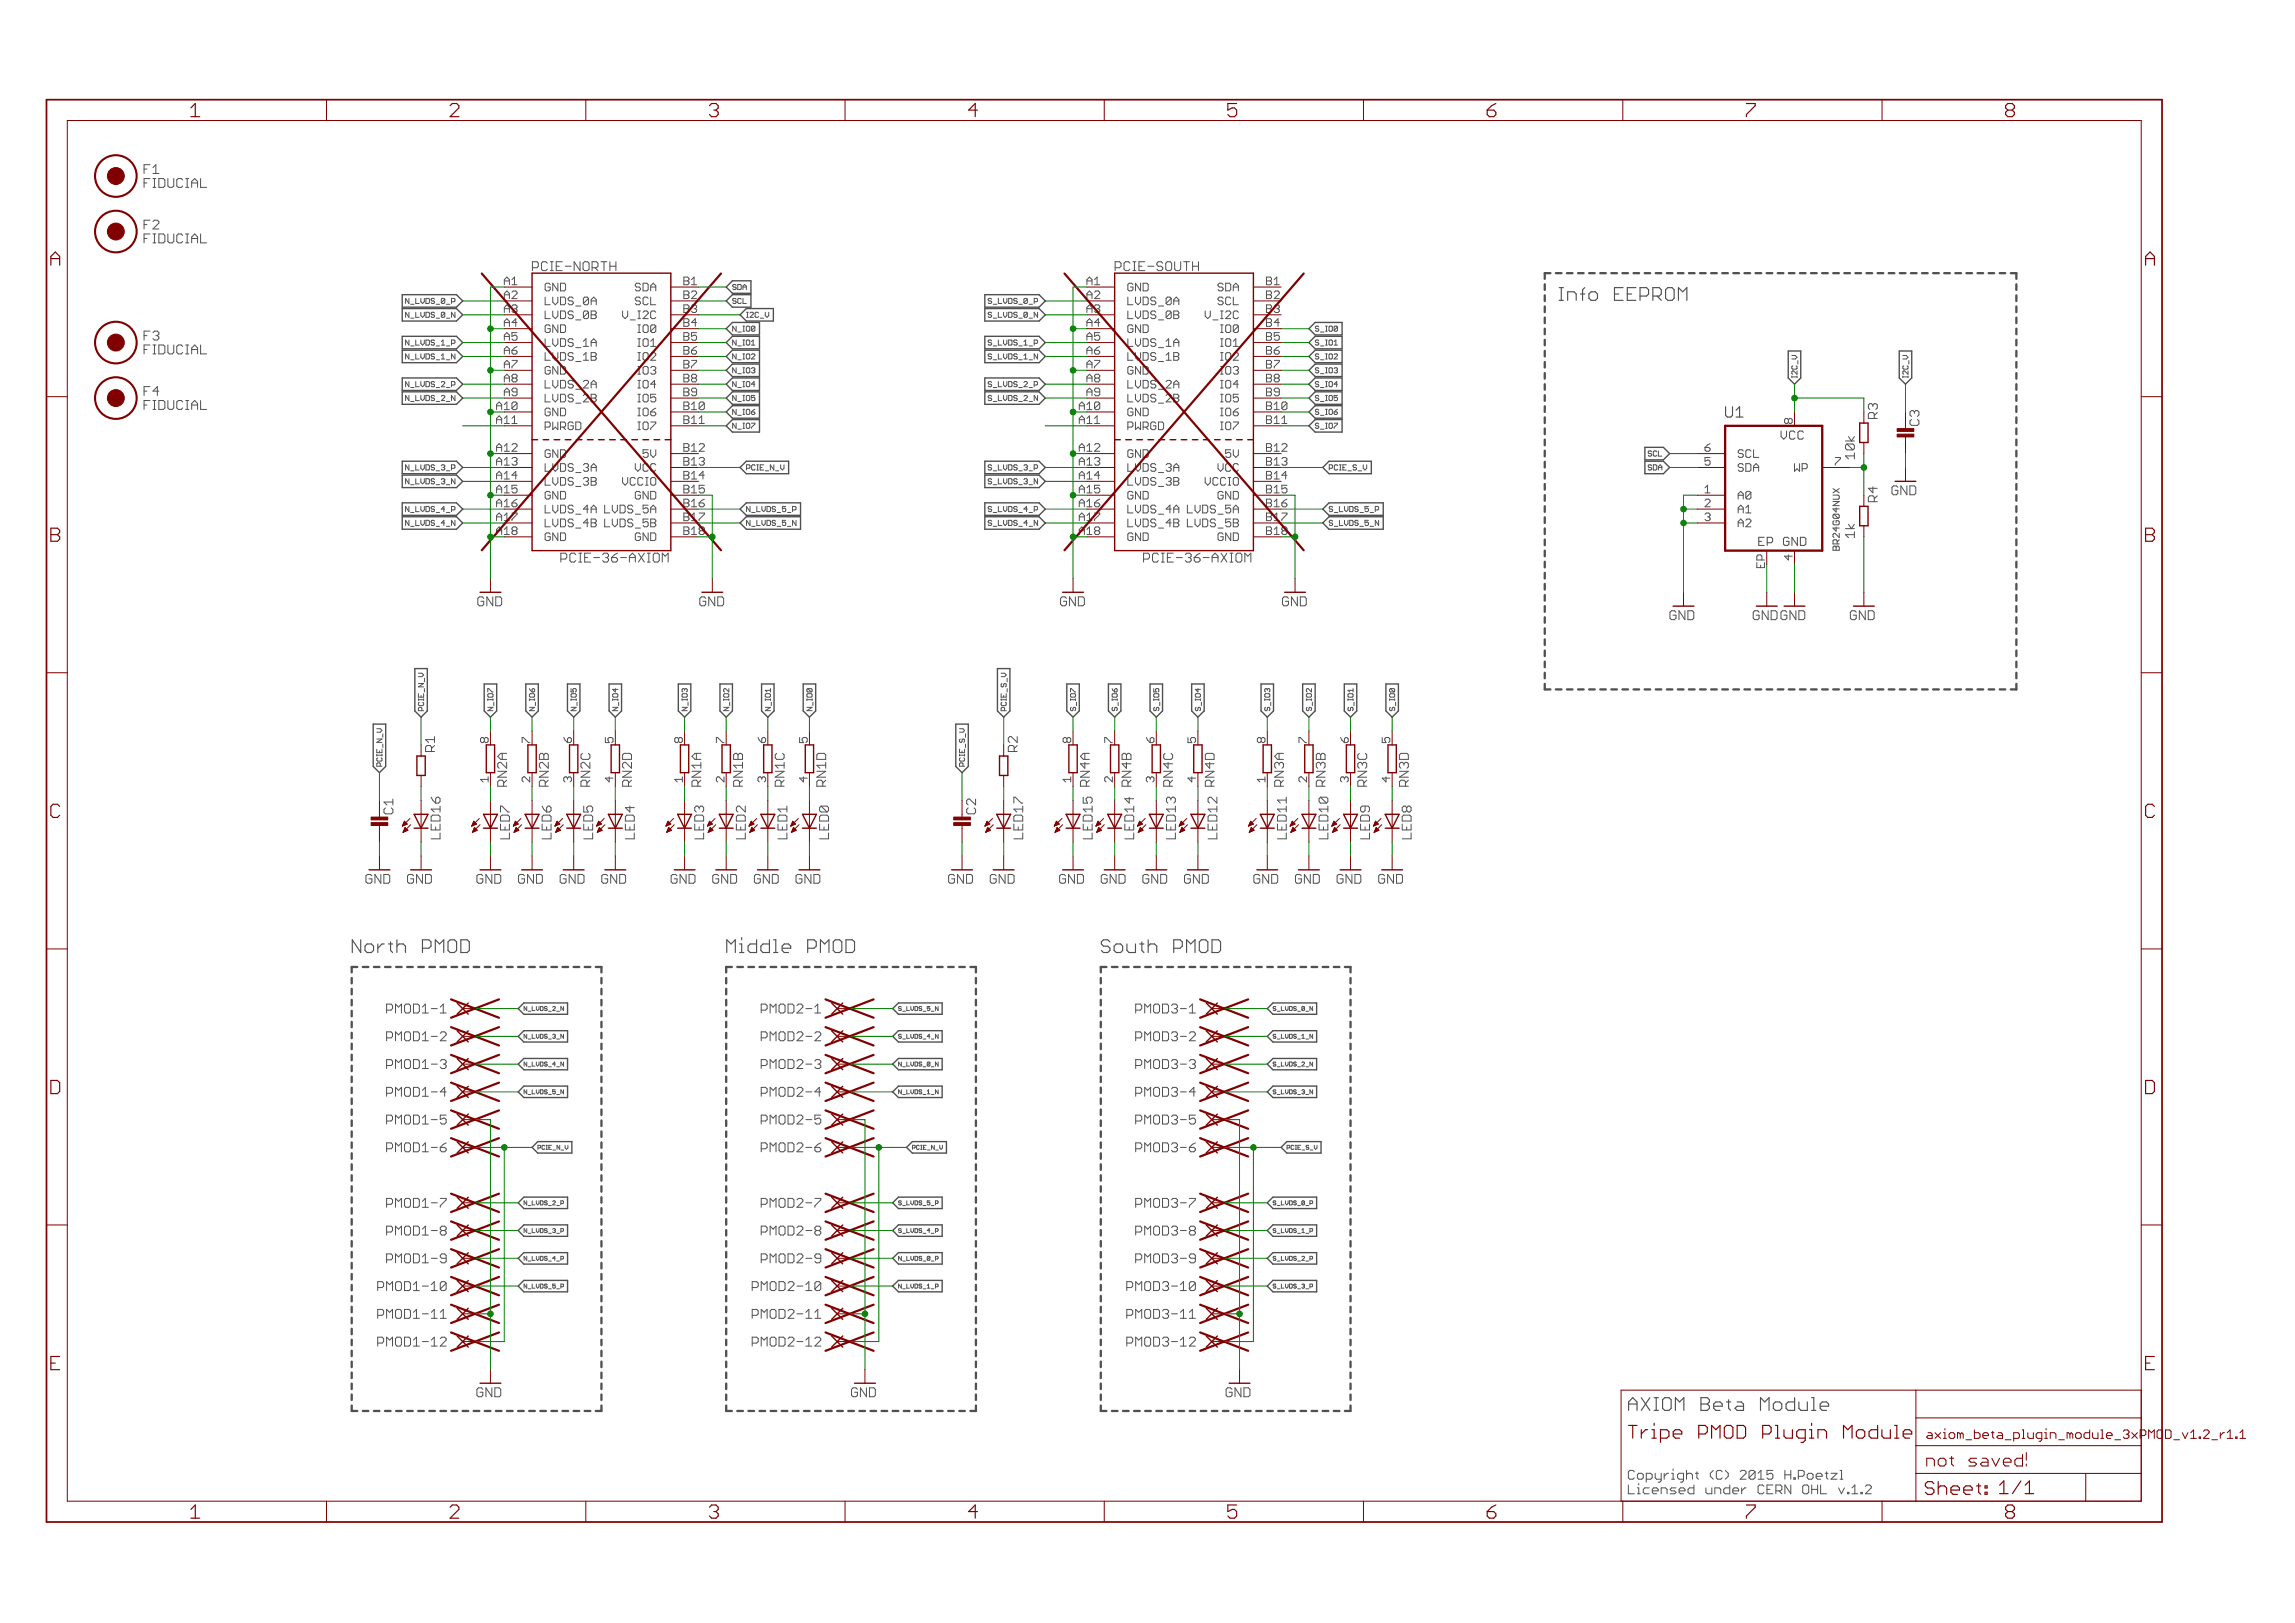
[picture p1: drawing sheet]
<svg xmlns="http://www.w3.org/2000/svg" width="420mm" height="297mm" viewBox="0 0 420 297" stroke-linecap="round" stroke-linejoin="round" font-family="sans-serif">
<defs><g id="words">
<g font-size="3.7" fill="#800000">
<text x="34.8" y="21.4">1</text>
<text x="82.2" y="21.4">2</text>
<text x="129.7" y="21.4">3</text>
<text x="177.1" y="21.4">4</text>
<text x="224.6" y="21.4">5</text>
<text x="272.1" y="21.4">6</text>
<text x="319.5" y="21.4">7</text>
<text x="367" y="21.4">8</text>
<text x="9.1" y="48.6">A</text>
<text x="392.6" y="48.6">A</text>
<text x="9.1" y="99.2">B</text>
<text x="392.6" y="99.2">B</text>
<text x="9.1" y="149.7">C</text>
<text x="392.6" y="149.7">C</text>
<text x="9.1" y="200.2">D</text>
<text x="392.6" y="200.2">D</text>
<text x="9.1" y="250.8">E</text>
<text x="392.6" y="250.8">E</text>
<text x="34.8" y="277.9">1</text>
<text x="82.2" y="277.9">2</text>
<text x="129.7" y="277.9">3</text>
<text x="177.1" y="277.9">4</text>
<text x="224.6" y="277.9">5</text>
<text x="272.1" y="277.9">6</text>
<text x="319.5" y="277.9">7</text>
<text x="367" y="277.9">8</text>
</g>
<g font-size="3.6" fill="#505050">
<text x="285.1" y="55.1">Info EEPROM</text>
<text x="64.2" y="174.4">North PMOD</text>
<text x="132.8" y="174.4">Middle PMOD</text>
<text x="201.3" y="174.4">South PMOD</text>
<text x="297.8" y="258.2">AXIOM Beta Module</text>
</g>
<g font-size="3.6" fill="#800000">
<text x="297.8" y="263.3">Tri</text>
<text x="304.3" y="263.3">pe PMOD Plugin Module</text>
<text x="352.2" y="273.6">Sheet: 1/1</text>
</g>
<text font-size="3.2" fill="#800000" x="352.4" y="268.4">not saved!</text>
<text font-size="2.9" fill="#505050" x="315.6" y="76.4">U1</text>
<g font-size="2.5" fill="#505050">
<text x="26.1" y="34.4">FIDUCIAL</text>
<text x="26.1" y="31.8">F1</text>
<text x="26.1" y="42">F2</text>
<text x="26.1" y="44.5">FIDUCIAL</text>
<text x="97.2" y="49.6">PCIE-NORTH</text>
<text x="203.9" y="49.6">PCIE-SOUTH</text>
<text x="26.1" y="64.9">FIDUCIAL</text>
<text x="26.1" y="62.3">F3</text>
<text x="26.1" y="75">FIDUCIAL</text>
<text x="26.1" y="72.5">F4</text>
<text x="343.6" y="76.7" transform="rotate(-90 343.6 76.7)">R3</text>
<text x="339.4" y="84" transform="rotate(-90 339.4 84)">10k</text>
<text x="343.6" y="91.9" transform="rotate(-90 343.6 91.9)">R4</text>
<text x="339.4" y="98.5" transform="rotate(-90 339.4 98.5)">1k</text>
<text x="103.1" y="102.9">PCIE-36-AXIOM</text>
<text x="209.7" y="102.9">PCIE-36-AXIOM</text>
<text x="79.4" y="137.6" transform="rotate(-90 79.4 137.6)">R1</text>
<text x="186.1" y="137.6" transform="rotate(-90 186.1 137.6)">R2</text>
<text x="92.6" y="144" transform="rotate(-90 92.6 144)">RN2A</text>
<text x="100.3" y="144" transform="rotate(-90 100.3 144)">RN2B</text>
<text x="107.9" y="144" transform="rotate(-90 107.9 144)">RN2C</text>
<text x="115.5" y="144" transform="rotate(-90 115.5 144)">RN2D</text>
<text x="128.2" y="144" transform="rotate(-90 128.2 144)">RN1A</text>
<text x="135.8" y="144" transform="rotate(-90 135.8 144)">RN1B</text>
<text x="143.4" y="144" transform="rotate(-90 143.4 144)">RN1C</text>
<text x="151" y="144" transform="rotate(-90 151 144)">RN1D</text>
<text x="199.3" y="144" transform="rotate(-90 199.3 144)">RN4A</text>
<text x="206.9" y="144" transform="rotate(-90 206.9 144)">RN4B</text>
<text x="214.5" y="144" transform="rotate(-90 214.5 144)">RN4C</text>
<text x="222.2" y="144" transform="rotate(-90 222.2 144)">RN4D</text>
<text x="234.9" y="144" transform="rotate(-90 234.9 144)">RN3A</text>
<text x="242.5" y="144" transform="rotate(-90 242.5 144)">RN3B</text>
<text x="250.1" y="144" transform="rotate(-90 250.1 144)">RN3C</text>
<text x="257.7" y="144" transform="rotate(-90 257.7 144)">RN3D</text>
<text x="80.4" y="153.6" transform="rotate(-90 80.4 153.6)">LED16</text>
<text x="93.1" y="153.6" transform="rotate(-90 93.1 153.6)">LED7</text>
<text x="116" y="153.6" transform="rotate(-90 116 153.6)">LED4</text>
<text x="136.3" y="153.6" transform="rotate(-90 136.3 153.6)">LED2</text>
<text x="143.9" y="153.6" transform="rotate(-90 143.9 153.6)">LED1</text>
<text x="151.6" y="153.6" transform="rotate(-90 151.6 153.6)">LED0</text>
<text x="187.1" y="153.6" transform="rotate(-90 187.1 153.6)">LED17</text>
<text x="207.4" y="153.6" transform="rotate(-90 207.4 153.6)">LED14</text>
<text x="222.7" y="153.6" transform="rotate(-90 222.7 153.6)">LED12</text>
<text x="258.2" y="153.6" transform="rotate(-90 258.2 153.6)">LED8</text>
<text x="71.4" y="185.5">PMOD1-1</text>
<text x="140" y="185.5">PMOD2-1</text>
<text x="208.6" y="185.5">PMOD3-1</text>
<text x="71.4" y="190.6">PMOD1-2</text>
<text x="140" y="190.6">PMOD2-2</text>
<text x="208.6" y="190.6">PMOD3-2</text>
<text x="71.4" y="195.6">PMOD1-3</text>
<text x="140" y="195.6">PMOD2-3</text>
<text x="208.6" y="195.6">PMOD3-3</text>
<text x="71.4" y="200.7">PMOD1-4</text>
<text x="140" y="200.7">PMOD2-4</text>
<text x="208.6" y="200.7">PMOD3-4</text>
<text x="71.4" y="205.8">PMOD1-5</text>
<text x="140" y="205.8">PMOD2-5</text>
<text x="208.6" y="205.8">PMOD3-5</text>
<text x="71.4" y="210.9">PMOD1-6</text>
<text x="140" y="210.9">PMOD2-6</text>
<text x="208.6" y="210.9">PMOD3-6</text>
<text x="71.4" y="221">PMOD1-7</text>
<text x="140" y="221">PMOD2-7</text>
<text x="208.6" y="221">PMOD3-7</text>
<text x="71.4" y="226.1">PMOD1-8</text>
<text x="140" y="226.1">PMOD2-8</text>
<text x="208.6" y="226.1">PMOD3-8</text>
<text x="71.4" y="231.2">PMOD1-9</text>
<text x="140" y="231.2">PMOD2-9</text>
<text x="208.6" y="231.2">PMOD3-9</text>
<text x="69.9" y="236.3">PMOD1-10</text>
<text x="138.5" y="236.3">PMOD2-10</text>
<text x="207.1" y="236.3">PMOD3-10</text>
<text x="69.9" y="241.3">PMOD1-11</text>
<text x="138.5" y="241.3">PMOD2-11</text>
<text x="207.1" y="241.3">PMOD3-11</text>
<text x="69.9" y="246.4">PMOD1-12</text>
<text x="138.5" y="246.4">PMOD2-12</text>
<text x="207.1" y="246.4">PMOD3-12</text>
<text x="297.8" y="270.8">Copyright (C) 2015 H.Poetzl</text>
<text x="297.8" y="273.5">Licensed under CERN OHL v.1.2</text>
</g>
<g font-size="2.5" fill="#800000">
<text x="351.2" y="77.9" transform="rotate(-90 351.2 77.9)">C3</text>
<text x="346.1" y="90.6">GND</text>
<text x="87.6" y="110.9">GND</text>
<text x="128.3" y="110.9">GND</text>
<text x="194.3" y="110.9">GND</text>
<text x="234.9" y="110.9">GND</text>
<text x="305.5" y="113.5">GND</text>
<text x="320.7" y="113.5">GND GND</text>
<text x="338.5" y="113.5">GND</text>
<text x="71.8" y="149" transform="rotate(-90 71.8 149)">C1</text>
<text x="178.5" y="149" transform="rotate(-90 178.5 149)">C2</text>
<text x="100.8" y="153.6" transform="rotate(-90 100.8 153.6)">LED6</text>
<text x="108.4" y="153.6" transform="rotate(-90 108.4 153.6)">LED5</text>
<text x="128.7" y="153.6" transform="rotate(-90 128.7 153.6)">LED3</text>
<text x="199.8" y="153.6" transform="rotate(-90 199.8 153.6)">LED15</text>
<text x="215" y="153.6" transform="rotate(-90 215 153.6)">LED13</text>
<text x="235.4" y="153.6" transform="rotate(-90 235.4 153.6)">LED11</text>
<text x="243" y="153.6" transform="rotate(-90 243 153.6)">LED10</text>
<text x="250.6" y="153.6" transform="rotate(-90 250.6 153.6)">LED9</text>
<text x="66.7" y="161.7">GND</text>
<text x="74.4" y="161.7">GND</text>
<text x="87" y="161.7">GND</text>
<text x="94.7" y="161.7">GND</text>
<text x="102.3" y="161.7">GND</text>
<text x="109.9" y="161.7">GND</text>
<text x="122.6" y="161.7">GND</text>
<text x="130.2" y="161.7">GND</text>
<text x="137.8" y="161.7">GND</text>
<text x="145.5" y="161.7">GND</text>
<text x="173.4" y="161.7">GND</text>
<text x="181" y="161.7">GND</text>
<text x="193.7" y="161.7">GND</text>
<text x="201.3" y="161.7">GND</text>
<text x="209" y="161.7">GND</text>
<text x="216.6" y="161.7">GND</text>
<text x="229.3" y="161.7">GND</text>
<text x="236.9" y="161.7">GND</text>
<text x="244.5" y="161.7">GND</text>
<text x="252.1" y="161.7">GND</text>
<text x="87" y="255.7">GND</text>
<text x="155.6" y="255.7">GND</text>
<text x="224.2" y="255.7">GND</text>
</g>
<g font-size="2.3" fill="#505050">
<text x="325.8" y="80.5">VCC</text>
<text x="321.8" y="99.9">EP</text>
<text x="326.6" y="99.9">GND</text>
</g>
<g font-size="2.3" fill="#800000">
<text x="352.4" y="263.3">axiom_beta_plugin_module_3xP</text>
<text x="392.2" y="263.3">MOD</text>
<text x="396.4" y="263.3">_v1.2_r1.1</text>
</g>
<g font-size="2.1" fill="#505050">
<text x="92.3" y="52.2">A1</text>
<text x="99.5" y="53.3">GND</text>
<text x="116.4" y="53.3">SDA</text>
<text x="124.9" y="52.2">B1</text>
<text x="199" y="52.2">A1</text>
<text x="206.2" y="53.3">GND</text>
<text x="223.1" y="53.3">SDA</text>
<text x="231.6" y="52.2">B1</text>
<text x="92.3" y="54.7">A2</text>
<text x="92.3" y="57.3">A3</text>
<text x="92.3" y="59.8">A4</text>
<text x="99.5" y="55.8">LVDS_0A</text>
<text x="99.5" y="58.4">LVDS_0B</text>
<text x="113.8" y="58.4">V_I2C</text>
<text x="116.4" y="55.8">SCL</text>
<text x="124.9" y="54.7">B2</text>
<text x="124.9" y="57.3">B3</text>
<text x="124.9" y="59.8">B4</text>
<text x="199" y="54.7">A2</text>
<text x="199" y="57.3">A3</text>
<text x="199" y="59.8">A4</text>
<text x="206.2" y="55.8">LVDS_0A</text>
<text x="206.2" y="58.4">LVDS_0B</text>
<text x="220.5" y="58.4">V_I2C</text>
<text x="223.1" y="55.8">SCL</text>
<text x="231.6" y="54.7">B2</text>
<text x="231.6" y="57.3">B3</text>
<text x="231.6" y="59.8">B4</text>
<text x="92.3" y="62.3">A5</text>
<text x="92.3" y="64.9">A6</text>
<text x="99.5" y="60.9">GND</text>
<text x="99.5" y="63.5">LVDS_1A</text>
<text x="99.5" y="66">LVDS_1B</text>
<text x="116.4" y="60.9">IO0</text>
<text x="116.4" y="63.5">IO1</text>
<text x="116.4" y="66">IO2</text>
<text x="124.9" y="62.3">B5</text>
<text x="124.9" y="64.9">B6</text>
<text x="199" y="62.3">A5</text>
<text x="199" y="64.9">A6</text>
<text x="206.2" y="60.9">GND</text>
<text x="206.2" y="63.5">LVDS_1A</text>
<text x="206.2" y="66">LVDS_1B</text>
<text x="223.1" y="60.9">IO0</text>
<text x="223.1" y="63.5">IO1</text>
<text x="223.1" y="66">IO2</text>
<text x="231.6" y="62.3">B5</text>
<text x="231.6" y="64.9">B6</text>
<text x="92.3" y="67.4">A7</text>
<text x="92.3" y="70">A8</text>
<text x="99.5" y="68.5">GND</text>
<text x="99.5" y="71.1">LVDS_2A</text>
<text x="116.4" y="68.5">IO3</text>
<text x="116.4" y="71.1">IO4</text>
<text x="124.9" y="67.4">B7</text>
<text x="124.9" y="70">B8</text>
<text x="199" y="67.4">A7</text>
<text x="199" y="70">A8</text>
<text x="206.2" y="68.5">GND</text>
<text x="206.2" y="71.1">LVDS_2A</text>
<text x="223.1" y="68.5">IO3</text>
<text x="223.1" y="71.1">IO4</text>
<text x="231.6" y="67.4">B7</text>
<text x="231.6" y="70">B8</text>
<text x="91" y="75">A10</text>
<text x="91" y="77.6">A11</text>
<text x="92.3" y="72.5">A9</text>
<text x="99.5" y="73.6">LVDS_2B</text>
<text x="99.5" y="76.2">GND</text>
<text x="116.4" y="73.6">IO5</text>
<text x="116.4" y="76.2">IO6</text>
<text x="124.9" y="72.5">B9</text>
<text x="124.9" y="75">B10</text>
<text x="124.9" y="77.6">B11</text>
<text x="197.7" y="75">A10</text>
<text x="197.7" y="77.6">A11</text>
<text x="199" y="72.5">A9</text>
<text x="206.2" y="73.6">LVDS_2B</text>
<text x="206.2" y="76.2">GND</text>
<text x="223.1" y="73.6">IO5</text>
<text x="223.1" y="76.2">IO6</text>
<text x="231.6" y="72.5">B9</text>
<text x="231.6" y="75">B10</text>
<text x="231.6" y="77.6">B11</text>
<text x="328" y="77.6" transform="rotate(-90 328 77.6)">8</text>
<text x="91" y="82.7">A12</text>
<text x="99.5" y="78.7">PWRGD</text>
<text x="99.5" y="83.8">GND</text>
<text x="116.4" y="78.7">IO7</text>
<text x="117.7" y="83.8">5V</text>
<text x="124.9" y="82.7">B12</text>
<text x="197.7" y="82.7">A12</text>
<text x="206.2" y="78.7">PWRGD</text>
<text x="206.2" y="83.8">GND</text>
<text x="223.1" y="78.7">IO7</text>
<text x="224.4" y="83.8">5V</text>
<text x="231.6" y="82.7">B12</text>
<text x="312" y="82.7">6</text>
<text x="318" y="83.8">SCL</text>
<text x="91" y="85.2">A13</text>
<text x="91" y="87.7">A14</text>
<text x="99.5" y="86.3">LVDS_3A</text>
<text x="99.5" y="88.8">LVDS_3B</text>
<text x="113.8" y="88.8">VCCIO</text>
<text x="116.4" y="86.3">VCC</text>
<text x="124.9" y="85.2">B13</text>
<text x="124.9" y="87.7">B14</text>
<text x="197.7" y="85.2">A13</text>
<text x="197.7" y="87.7">A14</text>
<text x="206.2" y="86.3">LVDS_3A</text>
<text x="206.2" y="88.8">LVDS_3B</text>
<text x="220.5" y="88.8">VCCIO</text>
<text x="223.1" y="86.3">VCC</text>
<text x="231.6" y="85.2">B13</text>
<text x="231.6" y="87.7">B14</text>
<text x="312" y="85.2">5</text>
<text x="318" y="86.3">SDA</text>
<text x="328.5" y="86.3">WP</text>
<text x="335.7" y="85.2">7</text>
<text x="91" y="90.3">A15</text>
<text x="91" y="92.8">A16</text>
<text x="91" y="95.4">A17</text>
<text x="99.5" y="91.4">GND</text>
<text x="99.5" y="93.9">LVDS_4A</text>
<text x="111.2" y="93.9">LVDS_5A</text>
<text x="116.4" y="91.4">GND</text>
<text x="124.9" y="90.3">B15</text>
<text x="124.9" y="92.8">B16</text>
<text x="124.9" y="95.4">B17</text>
<text x="197.7" y="90.3">A15</text>
<text x="197.7" y="92.8">A16</text>
<text x="197.7" y="95.4">A17</text>
<text x="206.2" y="91.4">GND</text>
<text x="206.2" y="93.9">LVDS_4A</text>
<text x="217.9" y="93.9">LVDS_5A</text>
<text x="223.1" y="91.4">GND</text>
<text x="231.6" y="90.3">B15</text>
<text x="231.6" y="92.8">B16</text>
<text x="231.6" y="95.4">B17</text>
<text x="312" y="90.3">1</text>
<text x="312" y="92.8">2</text>
<text x="312" y="95.4">3</text>
<text x="318" y="91.4">A0</text>
<text x="318" y="93.9">A1</text>
<text x="91" y="97.9">A18</text>
<text x="99.5" y="96.5">LVDS_4B</text>
<text x="99.5" y="99">GND</text>
<text x="111.2" y="96.5">LVDS_5B</text>
<text x="116.4" y="99">GND</text>
<text x="124.9" y="97.9">B18</text>
<text x="197.7" y="97.9">A18</text>
<text x="206.2" y="96.5">LVDS_4B</text>
<text x="206.2" y="99">GND</text>
<text x="217.9" y="96.5">LVDS_5B</text>
<text x="223.1" y="99">GND</text>
<text x="231.6" y="97.9">B18</text>
<text x="318" y="96.5">A2</text>
<text x="328" y="102.4" transform="rotate(-90 328 102.4)">4</text>
<text x="89.2" y="136" transform="rotate(-90 89.2 136)">8</text>
<text x="96.9" y="136" transform="rotate(-90 96.9 136)">7</text>
<text x="104.5" y="136" transform="rotate(-90 104.5 136)">6</text>
<text x="112.1" y="136" transform="rotate(-90 112.1 136)">5</text>
<text x="124.8" y="136" transform="rotate(-90 124.8 136)">8</text>
<text x="132.4" y="136" transform="rotate(-90 132.4 136)">7</text>
<text x="140" y="136" transform="rotate(-90 140 136)">6</text>
<text x="147.6" y="136" transform="rotate(-90 147.6 136)">5</text>
<text x="195.9" y="136" transform="rotate(-90 195.9 136)">8</text>
<text x="203.5" y="136" transform="rotate(-90 203.5 136)">7</text>
<text x="211.1" y="136" transform="rotate(-90 211.1 136)">6</text>
<text x="218.8" y="136" transform="rotate(-90 218.8 136)">5</text>
<text x="231.5" y="136" transform="rotate(-90 231.5 136)">8</text>
<text x="239.1" y="136" transform="rotate(-90 239.1 136)">7</text>
<text x="246.7" y="136" transform="rotate(-90 246.7 136)">6</text>
<text x="254.3" y="136" transform="rotate(-90 254.3 136)">5</text>
<text x="89.2" y="143.1" transform="rotate(-90 89.2 143.1)">1</text>
<text x="96.9" y="143.1" transform="rotate(-90 96.9 143.1)">2</text>
<text x="104.5" y="143.1" transform="rotate(-90 104.5 143.1)">3</text>
<text x="112.1" y="143.1" transform="rotate(-90 112.1 143.1)">4</text>
<text x="124.8" y="143.1" transform="rotate(-90 124.8 143.1)">1</text>
<text x="132.4" y="143.1" transform="rotate(-90 132.4 143.1)">2</text>
<text x="140" y="143.1" transform="rotate(-90 140 143.1)">3</text>
<text x="147.6" y="143.1" transform="rotate(-90 147.6 143.1)">4</text>
<text x="195.9" y="143.1" transform="rotate(-90 195.9 143.1)">1</text>
<text x="203.5" y="143.1" transform="rotate(-90 203.5 143.1)">2</text>
<text x="211.1" y="143.1" transform="rotate(-90 211.1 143.1)">3</text>
<text x="218.8" y="143.1" transform="rotate(-90 218.8 143.1)">4</text>
<text x="231.5" y="143.1" transform="rotate(-90 231.5 143.1)">1</text>
<text x="239.1" y="143.1" transform="rotate(-90 239.1 143.1)">2</text>
<text x="246.7" y="143.1" transform="rotate(-90 246.7 143.1)">3</text>
<text x="254.3" y="143.1" transform="rotate(-90 254.3 143.1)">4</text>
</g>
<text font-size="2.1" fill="#800000" x="322.9" y="103.7" transform="rotate(-90 322.9 103.7)">EP</text>
<text font-size="1.8" fill="#505050" x="336.6" y="100.8" transform="rotate(-90 336.6 100.8)">BR24G04NUX</text>
<g font-size="1.4" fill="#505050">
<text x="133.9" y="53">SDA</text>
<text x="74.9" y="55.6">N_LVDS_0_P</text>
<text x="74.9" y="58.1">N_LVDS_0_N</text>
<text x="133.9" y="55.6">SCL</text>
<text x="136.4" y="58.1">I2C_V</text>
<text x="181.6" y="55.6">S_LVDS_0_P</text>
<text x="181.6" y="58.1">S_LVDS_0_N</text>
<text x="74.9" y="63.2">N_LVDS_1_P</text>
<text x="74.9" y="65.7">N_LVDS_1_N</text>
<text x="133.9" y="63.2">N_IO1</text>
<text x="133.9" y="60.7">N_IO0</text>
<text x="133.9" y="65.7">N_IO2</text>
<text x="181.6" y="63.2">S_LVDS_1_P</text>
<text x="181.6" y="65.7">S_LVDS_1_N</text>
<text x="240.6" y="63.2">S_IO1</text>
<text x="240.6" y="65.7">S_IO2</text>
<text x="240.6" y="60.7">S_IO0</text>
<text x="74.9" y="70.8">N_LVDS_2_P</text>
<text x="133.9" y="68.3">N_IO3</text>
<text x="133.9" y="70.8">N_IO4</text>
<text x="181.6" y="70.8">S_LVDS_2_P</text>
<text x="240.6" y="68.3">S_IO3</text>
<text x="240.6" y="70.8">S_IO4</text>
<text x="328.8" y="69.2" transform="rotate(-90 328.8 69.2)">I2C_V</text>
<text x="349.1" y="69.2" transform="rotate(-90 349.1 69.2)">I2C_V</text>
<text x="74.9" y="73.4">N_LVDS_2_N</text>
<text x="133.9" y="73.4">N_IO5</text>
<text x="133.9" y="75.9">N_IO6</text>
<text x="181.6" y="73.4">S_LVDS_2_N</text>
<text x="240.6" y="73.4">S_IO5</text>
<text x="240.6" y="75.9">S_IO6</text>
<text x="133.9" y="78.4">N_IO7</text>
<text x="240.6" y="78.4">S_IO7</text>
<text x="301.8" y="83.5">SCL</text>
<text x="74.9" y="86.1">N_LVDS_3_P</text>
<text x="74.9" y="88.6">N_LVDS_3_N</text>
<text x="136.4" y="86.1">PCIE_N_V</text>
<text x="181.6" y="86.1">S_LVDS_3_P</text>
<text x="181.6" y="88.6">S_LVDS_3_N</text>
<text x="243.1" y="86.1">PCIE_S_V</text>
<text x="301.8" y="86.1">SDA</text>
<text x="74.9" y="93.7">N_LVDS_4_P</text>
<text x="136.4" y="93.7">N_LVDS_5_P</text>
<text x="181.6" y="93.7">S_LVDS_4_P</text>
<text x="243.1" y="93.7">S_LVDS_5_P</text>
<text x="74.9" y="96.2">N_LVDS_4_N</text>
<text x="136.4" y="96.2">N_LVDS_5_N</text>
<text x="181.6" y="96.2">S_LVDS_4_N</text>
<text x="243.1" y="96.2">S_LVDS_5_N</text>
<text x="77.4" y="130.1" transform="rotate(-90 77.4 130.1)">PCIE_N_V</text>
<text x="90.1" y="130.1" transform="rotate(-90 90.1 130.1)">N_IO7</text>
<text x="97.7" y="130.1" transform="rotate(-90 97.7 130.1)">N_IO6</text>
<text x="105.3" y="130.1" transform="rotate(-90 105.3 130.1)">N_IO5</text>
<text x="113" y="130.1" transform="rotate(-90 113 130.1)">N_IO4</text>
<text x="125.7" y="130.1" transform="rotate(-90 125.7 130.1)">N_IO3</text>
<text x="133.3" y="130.1" transform="rotate(-90 133.3 130.1)">N_IO2</text>
<text x="140.9" y="130.1" transform="rotate(-90 140.9 130.1)">N_IO1</text>
<text x="148.5" y="130.1" transform="rotate(-90 148.5 130.1)">N_IO0</text>
<text x="184.1" y="130.1" transform="rotate(-90 184.1 130.1)">PCIE_S_V</text>
<text x="196.8" y="130.1" transform="rotate(-90 196.8 130.1)">S_IO7</text>
<text x="204.4" y="130.1" transform="rotate(-90 204.4 130.1)">S_IO6</text>
<text x="212" y="130.1" transform="rotate(-90 212 130.1)">S_IO5</text>
<text x="219.6" y="130.1" transform="rotate(-90 219.6 130.1)">S_IO4</text>
<text x="232.3" y="130.1" transform="rotate(-90 232.3 130.1)">S_IO3</text>
<text x="239.9" y="130.1" transform="rotate(-90 239.9 130.1)">S_IO2</text>
<text x="247.6" y="130.1" transform="rotate(-90 247.6 130.1)">S_IO1</text>
<text x="255.2" y="130.1" transform="rotate(-90 255.2 130.1)">S_IO0</text>
<text x="69.8" y="140.3" transform="rotate(-90 69.8 140.3)">PCIE_N_V</text>
<text x="176.4" y="140.3" transform="rotate(-90 176.4 140.3)">PCIE_S_V</text>
</g>
<g font-size="1.1" fill="#505050">
<text x="95.7" y="185">N_LVDS_2_N</text>
<text x="164.3" y="185">S_LVDS_5_N</text>
<text x="232.9" y="185">S_LVDS_0_N</text>
<text x="95.7" y="190.1">N_LVDS_3_N</text>
<text x="164.3" y="190.1">S_LVDS_4_N</text>
<text x="232.9" y="190.1">S_LVDS_1_N</text>
<text x="95.7" y="195.2">N_LVDS_4_N</text>
<text x="164.3" y="195.2">N_LVDS_0_N</text>
<text x="232.9" y="195.2">S_LVDS_2_N</text>
<text x="95.7" y="200.2">N_LVDS_5_N</text>
<text x="164.3" y="200.2">N_LVDS_1_N</text>
<text x="232.9" y="200.2">S_LVDS_3_N</text>
<text x="98.2" y="210.4">PCIE_N_V</text>
<text x="166.8" y="210.4">PCIE_N_V</text>
<text x="235.4" y="210.4">PCIE_S_V</text>
<text x="95.7" y="220.5">N_LVDS_2_P</text>
<text x="164.3" y="220.5">S_LVDS_5_P</text>
<text x="232.9" y="220.5">S_LVDS_0_P</text>
<text x="95.7" y="225.6">N_LVDS_3_P</text>
<text x="164.3" y="225.6">S_LVDS_4_P</text>
<text x="232.9" y="225.6">S_LVDS_1_P</text>
<text x="95.7" y="230.7">N_LVDS_4_P</text>
<text x="164.3" y="230.7">N_LVDS_0_P</text>
<text x="232.9" y="230.7">S_LVDS_2_P</text>
<text x="95.7" y="235.8">N_LVDS_5_P</text>
<text x="164.3" y="235.8">N_LVDS_1_P</text>
<text x="232.9" y="235.8">S_LVDS_3_P</text>
</g>
</g></defs>
<g fill="none" stroke="#505050" stroke-width=".18">
<path d="M74.3 55.5v-.9l.6 .9M74.3 58.1v-1l.6 1M180.9 55.4l.2 .1h.3M180.9 57.9l.2 .2h.3M181.4 54.6h-.3l-.2 .2 .2 .3h.3M181.4 57.1h-.3l-.2 .2 .2 .3h.3M74.3 63.2v-1l.6 1M74.3 65.7v-.9l.6 .9M74.3 70.8v-1l.6 1M74.3 73.3v-.9l.6 .9M180.9 63l.2 .2h.3M180.9 65.6l.2 .1h.3"/>
<path d="M180.9 70.6l.2 .2h.3M180.9 73.2l.2 .1h.3M181.4 62.2h-.3l-.2 .2 .2 .3h.3M181.4 64.8h-.3l-.2 .1 .2 .3h.3M181.4 69.8h-.3l-.2 .2 .2 .3h.3M181.4 72.4h-.3l-.2 .1 .2 .4h.3M74.3 86v-.9l.6 .9M74.3 88.6v-1l.6 1M74.3 93.6v-.9l.6 .9M74.3 96.2v-1l.6 1M110.7 92.5v1.4h.9M110.7 95v1.4h.9"/>
<path d="M145.1 92.7h.5l.1 .2v.3l-.1 .1h-.5M145.1 95.2l.6 1v-1M180.9 85.9l.2 .1h.3M180.9 88.4l.2 .2h.3M180.9 93.5l.2 .1h.3M180.9 96l.2 .2h.3M181.4 85.1h-.3l-.2 .1 .2 .4h.3M181.4 87.6h-.3l-.2 .2 .2 .3h.3M181.4 92.7h-.3l-.2 .2 .2 .3h.3M181.4 95.2h-.3l-.2 .2 .2 .3h.3M251.8 92.7h.4l.2 .2v.3l-.2 .1h-.4M251.8 95.2l.6 1v-1"/>
<path d="M70.8 184.9h.8M70.8 189.9h.8M70.8 195h.8M71.6 183.8h-.8v1.6M71.6 188.8h-.8v1.7M71.6 193.9h-.8v1.7M71.6 199h-.8v1.6M102.7 184.2l.5 .8v-.8M102.7 189.3l.5 .7v-.7M102.7 194.4l.5 .7v-.7M102.7 199.5l.5 .7v-.7M171.3 184.2l.4 .8v-.8"/>
<path d="M171.3 189.3l.4 .7v-.7M171.3 194.4l.4 .7v-.7M171.3 199.5l.4 .7v-.7M207.9 184.9h.8M207.9 189.9h.8M207.9 195h.8M208.7 183.8h-.8v1.6M208.7 188.8h-.8v1.7M208.7 193.9h-.8v1.7M208.7 199h-.8v1.6M239.8 184.2l.5 .8v-.8M239.8 189.3l.5 .7v-.7"/>
<path d="M239.8 194.4l.5 .7v-.7M239.8 199.5l.5 .7v-.7M70.8 200.1h.8M70.8 205.2h.8M70.8 210.2h.8M71.6 204.1h-.8v1.6M71.6 209.2h-.8v1.6M71.6 219.3h-.8v1.7M102.7 219.8l.5 .1-.2 .4h-.3M171.3 219.8l.4 .1-.1 .4h-.3M207.9 200.1h.8M207.9 205.2h.8"/>
<path d="M207.9 210.2h.8M208.7 204.1h-.8v1.6M208.7 209.2h-.8v1.6M208.7 219.3h-.8v1.7M239.8 219.8h.4l.1 .1-.1 .4h-.4M69.2 235.6h.8M70 234.6h-.8v1.6M70 239.6h-.8v1.7M70.8 220.4h.8M70.8 225.5h.8M70.8 230.6h.8M71.6 224.4h-.8v1.6"/>
<path d="M71.6 229.5h-.8v1.6M102.7 235l.5 .1-.2 .4h-.3M102.7 224.9l.5 .1-.2 .3h-.3M102.7 229.9l.5 .2-.2 .3h-.3M137.7 235.6h.8M138.5 234.6h-.8v1.6M138.5 239.6h-.8v1.7M171.3 235l.4 .1-.1 .4h-.3M171.3 224.9l.4 .1-.1 .3h-.3M171.3 229.9l.4 .2-.1 .3h-.3M206.3 235.6h.8M207.1 234.6h-.8v1.6"/>
<path d="M207.1 239.6h-.8v1.7M207.9 220.4h.8M207.9 225.5h.8M207.9 230.6h.8M208.7 224.4h-.8v1.6M208.7 229.5h-.8v1.6M239.8 235h.4l.1 .1-.1 .4h-.4M239.8 224.9h.4l.1 .1-.1 .3h-.4M239.8 229.9h.4l.1 .2-.1 .3h-.4M69.2 240.7h.8M69.2 245.8h.8M70 244.7h-.8v1.7"/>
<path d="M137.7 240.7h.8M137.7 245.8h.8M138.5 244.7h-.8v1.7M206.3 240.7h.8M206.3 245.8h.8M207.1 244.7h-.8v1.7M341.8 271.8h.5l.3 .2v.3l-1.1 1.1h1.1"/>
</g>
<g fill="none" stroke="#505050" stroke-width=".42">
<path d="M282.8 52v1.1M282.8 54.1v1M282.8 56.1v1M282.8 58.1v1M283.8 50h-1v1M284.8 50h1.1M286.9 50h1M288.9 50h1M290.9 50h1.1M293 50h1M295 50h1M297 50h1"/>
<path d="M299.1 50h1M301.1 50h1M303.1 50h1M305.2 50h1M307.2 50h1M309.2 50h1M311.2 50h1.1M313.3 50h1M315.3 50h1M317.3 50h1.1M319.4 50h1M321.4 50h1"/>
<path d="M323.4 50h1.1M325.5 50h1M327.5 50h1M329.5 50h1.1M331.6 50h1M333.6 50h1M335.6 50h1.1M337.7 50h1M339.7 50h1M341.7 50h1.1M343.7 50h1.1M345.8 50h1"/>
<path d="M347.8 50h1M349.8 50h1.1M351.9 50h1M353.9 50h1M355.9 50h1.1M358 50h1M360 50h1M362 50h1.1M364.1 50h1M366.1 50h1M368.1 50h1v1M369.1 52v1.1"/>
<path d="M369.1 54.1v1M369.1 56.1v1M369.1 58.1v1M282.8 60.2v1M282.8 62.2v1M282.8 64.2v1M282.8 66.3v1M282.8 68.3v1M282.8 70.3v1M282.8 72.3v1.1M282.8 74.4v1M282.8 76.4v1"/>
<path d="M282.8 78.4v1.1M369.1 60.2v1M369.1 62.2v1M369.1 64.2v1M369.1 66.3v1M369.1 68.3v1M369.1 70.3v1M369.1 72.3v1.1M369.1 74.4v1M369.1 76.4v1M369.1 78.4v1.1M282.8 80.5v1"/>
<path d="M282.8 82.5v1M282.8 84.5v1.1M282.8 86.6v1M282.8 88.6v1M282.8 90.6v1.1M282.8 92.6v1.1M282.8 94.7v1M282.8 96.7v1M282.8 98.7v1.1M369.1 80.5v1M369.1 82.5v1M369.1 84.5v1.1"/>
<path d="M369.1 86.6v1M369.1 88.6v1M369.1 90.6v1.1M369.1 92.6v1.1M369.1 94.7v1M369.1 96.7v1M369.1 98.7v1.1M282.8 100.8v1M282.8 102.8v1M282.8 104.8v1.1M282.8 106.9v1M282.8 108.9v1"/>
<path d="M282.8 110.9v1.1M282.8 113v1M282.8 115v1M282.8 117v1M282.8 119.1v1M369.1 100.8v1M369.1 102.8v1M369.1 104.8v1.1M369.1 106.9v1M369.1 108.9v1M369.1 110.9v1.1M369.1 113v1"/>
<path d="M369.1 115v1M369.1 117v1M369.1 119.1v1M282.8 125.2v1h1M282.8 121.1v1M282.8 123.1v1M284.8 126.2h1.1M286.9 126.2h1M288.9 126.2h1M290.9 126.2h1.1M293 126.2h1M295 126.2h1"/>
<path d="M297 126.2h1M299.1 126.2h1M301.1 126.2h1M303.1 126.2h1M305.2 126.2h1M307.2 126.2h1M309.2 126.2h1M311.2 126.2h1.1M313.3 126.2h1M315.3 126.2h1M317.3 126.2h1.1M319.4 126.2h1"/>
<path d="M321.4 126.2h1M323.4 126.2h1.1M325.5 126.2h1M327.5 126.2h1M329.5 126.2h1.1M331.6 126.2h1M333.6 126.2h1M335.6 126.2h1.1M337.7 126.2h1M339.7 126.2h1M341.7 126.2h1.1M343.7 126.2h1.1"/>
<path d="M345.8 126.2h1M347.8 126.2h1M349.8 126.2h1.1M351.9 126.2h1M353.9 126.2h1M355.9 126.2h1.1M358 126.2h1M360 126.2h1M362 126.2h1.1M364.1 126.2h1M366.1 126.2h1M369.1 125.2v1h-1"/>
<path d="M369.1 121.1v1M369.1 123.1v1M64.4 179v1M65.4 177h-1v1M66.4 177h1M68.5 177h1M70.5 177h1M72.5 177h1M74.5 177h1.1M76.6 177h1M78.6 177h1M80.6 177h1.1"/>
<path d="M82.7 177h1M84.7 177h1M86.7 177h1.1M88.8 177h1M90.8 177h1M92.8 177h1.1M94.8 177h1.1M96.9 177h1M98.9 177h1M100.9 177h1.1M103 177h1M105 177h1"/>
<path d="M107 177h1.1M109.1 177h1v1M110.1 179v1M132.9 179v1M134 177h-1.1v1M135 177h1M137 177h1M139 177h1.1M141.1 177h1M143.1 177h1M145.1 177h1.1M147.2 177h1"/>
<path d="M149.2 177h1M151.2 177h1.1M153.3 177h1M155.3 177h1M157.3 177h1.1M159.4 177h1M161.4 177h1M163.4 177h1.1M165.5 177h1M167.5 177h1M169.5 177h1M171.6 177h1"/>
<path d="M173.6 177h1M175.6 177h1M177.7 177h1v1M178.7 179v1M201.5 179v1M202.6 177h-1.1v1M203.6 177h1M205.6 177h1M207.6 177h1.1M209.7 177h1M211.7 177h1M213.7 177h1.1"/>
<path d="M215.8 177h1M217.8 177h1M219.8 177h1.1M221.8 177h1.1M223.9 177h1M225.9 177h1M227.9 177h1.1M230 177h1M232 177h1M234 177h1.1M236.1 177h1M238.1 177h1"/>
<path d="M240.1 177h1.1M242.1 177h1.1M244.2 177h1M246.2 177h1v1M247.2 179v1M64.4 181v1M64.4 183v1M64.4 185v1M64.4 187v1M64.4 189v1M64.4 191v1M64.4 193v1"/>
<path d="M64.4 195v1M64.4 197v1M64.4 199.1v.9M110.1 181v1M110.1 183v1M110.1 185v1M110.1 187v1M110.1 189v1M110.1 191v1M110.1 193v1M110.1 195v1M110.1 197v1"/>
<path d="M110.1 199.1v.9M132.9 181v1M132.9 183v1M132.9 185v1M132.9 187v1M132.9 189v1M132.9 191v1M132.9 193v1M132.9 195v1M132.9 197v1M132.9 199.1v.9M178.7 181v1"/>
<path d="M178.7 183v1M178.7 185v1M178.7 187v1M178.7 189v1M178.7 191v1M178.7 193v1M178.7 195v1M178.7 197v1M178.7 199.1v.9M201.5 181v1M201.5 183v1M201.5 185v1"/>
<path d="M201.5 187v1M201.5 189v1M201.5 191v1M201.5 193v1M201.5 195v1M201.5 197v1M201.5 199.1v.9M247.2 181v1M247.2 183v1M247.2 185v1M247.2 187v1M247.2 189v1"/>
<path d="M247.2 191v1M247.2 193v1M247.2 195v1M247.2 197v1M247.2 199.1v.9M64.4 201v1.1M64.4 203.1v1M64.4 205.1v1M64.4 207.1v1M64.4 209.1v1M64.4 211.1v1M64.4 213.1v1"/>
<path d="M64.4 215.1v1M64.4 217.1v1M64.4 219.1v1M110.1 201v1.1M110.1 203.1v1M110.1 205.1v1M110.1 207.1v1M110.1 209.1v1M110.1 211.1v1M110.1 213.1v1M110.1 215.1v1M110.1 217.1v1"/>
<path d="M110.1 219.1v1M132.9 201v1.1M132.9 203.1v1M132.9 205.1v1M132.9 207.1v1M132.9 209.1v1M132.9 211.1v1M132.9 213.1v1M132.9 215.1v1M132.9 217.1v1M132.9 219.1v1M178.7 201v1.1"/>
<path d="M178.7 203.1v1M178.7 205.1v1M178.7 207.1v1M178.7 209.1v1M178.7 211.1v1M178.7 213.1v1M178.7 215.1v1M178.7 217.1v1M178.7 219.1v1M201.5 201v1.1M201.5 203.1v1M201.5 205.1v1"/>
<path d="M201.5 207.1v1M201.5 209.1v1M201.5 211.1v1M201.5 213.1v1M201.5 215.1v1M201.5 217.1v1M201.5 219.1v1M247.2 201v1.1M247.2 203.1v1M247.2 205.1v1M247.2 207.1v1M247.2 209.1v1"/>
<path d="M247.2 211.1v1M247.2 213.1v1M247.2 215.1v1M247.2 217.1v1M247.2 219.1v1M64.4 221.1v1M64.4 223.1v1M64.4 225.1v1M64.4 227.1v1M64.4 229.1v1M64.4 231.1v1.1M64.4 233.2v1"/>
<path d="M64.4 235.2v1M64.4 237.2v1M64.4 239.2v1M110.1 221.1v1M110.1 223.1v1M110.1 225.1v1M110.1 227.1v1M110.1 229.1v1M110.1 231.1v1.1M110.1 233.2v1M110.1 235.2v1M110.1 237.2v1"/>
<path d="M110.1 239.2v1M132.9 221.1v1M132.9 223.1v1M132.9 225.1v1M132.9 227.1v1M132.9 229.1v1M132.9 231.1v1.1M132.9 233.2v1M132.9 235.2v1M132.9 237.2v1M132.9 239.2v1M178.7 221.1v1"/>
<path d="M178.7 223.1v1M178.7 225.1v1M178.7 227.1v1M178.7 229.1v1M178.7 231.1v1.1M178.7 233.2v1M178.7 235.2v1M178.7 237.2v1M178.7 239.2v1M201.5 221.1v1M201.5 223.1v1M201.5 225.1v1"/>
<path d="M201.5 227.1v1M201.5 229.1v1M201.5 231.1v1.1M201.5 233.2v1M201.5 235.2v1M201.5 237.2v1M201.5 239.2v1M247.2 221.1v1M247.2 223.1v1M247.2 225.1v1M247.2 227.1v1M247.2 229.1v1"/>
<path d="M247.2 231.1v1.1M247.2 233.2v1M247.2 235.2v1M247.2 237.2v1M247.2 239.2v1M64.4 241.2v1M64.4 243.2v1M64.4 245.2v1M64.4 247.2v1M64.4 249.2v1M64.4 251.2v1M64.4 253.2v1"/>
<path d="M64.4 255.2v1M64.4 257.2v1h1M66.4 258.2h1M68.5 258.2h1M70.5 258.2h1M72.5 258.2h1M74.5 258.2h1.1M76.6 258.2h1M78.6 258.2h1M80.6 258.2h1.1M82.7 258.2h1M84.7 258.2h1"/>
<path d="M86.7 258.2h1.1M88.8 258.2h1M90.8 258.2h1M92.8 258.2h1.1M94.8 258.2h1.1M96.9 258.2h1M98.9 258.2h1M100.9 258.2h1.1M103 258.2h1M105 258.2h1M107 258.2h1.1M110.1 241.2v1"/>
<path d="M110.1 243.2v1M110.1 245.2v1M110.1 247.2v1M110.1 249.2v1M110.1 251.2v1M110.1 253.2v1M110.1 255.2v1M110.1 257.2v1h-1M132.9 257.2v1h1.1M132.9 241.2v1M132.9 243.2v1M132.9 245.2v1"/>
<path d="M132.9 247.2v1M132.9 249.2v1M132.9 251.2v1M132.9 253.2v1M132.9 255.2v1M135 258.2h1M137 258.2h1M139 258.2h1.1M141.1 258.2h1M143.1 258.2h1M145.1 258.2h1.1M147.2 258.2h1"/>
<path d="M149.2 258.2h1M151.2 258.2h1.1M153.3 258.2h1M155.3 258.2h1M157.3 258.2h1.1M159.4 258.2h1M161.4 258.2h1M163.4 258.2h1.1M165.5 258.2h1M167.5 258.2h1M169.5 258.2h1M171.6 258.2h1"/>
<path d="M173.6 258.2h1M175.6 258.2h1M178.7 257.2v1h-1M178.7 241.2v1M178.7 243.2v1M178.7 245.2v1M178.7 247.2v1M178.7 249.2v1M178.7 251.2v1M178.7 253.2v1M178.7 255.2v1M201.5 257.2v1h1.1"/>
<path d="M201.5 241.2v1M201.5 243.2v1M201.5 245.2v1M201.5 247.2v1M201.5 249.2v1M201.5 251.2v1M201.5 253.2v1M201.5 255.2v1M203.6 258.2h1M205.6 258.2h1M207.6 258.2h1.1M209.7 258.2h1"/>
<path d="M211.7 258.2h1M213.7 258.2h1.1M215.8 258.2h1M217.8 258.2h1M219.8 258.2h1.1M221.8 258.2h1.1M223.9 258.2h1M225.9 258.2h1M227.9 258.2h1.1M230 258.2h1M232 258.2h1M234 258.2h1.1"/>
<path d="M236.1 258.2h1M238.1 258.2h1M240.1 258.2h1.1M242.1 258.2h1.1M244.2 258.2h1M247.2 257.2v1h-1M247.2 241.2v1M247.2 243.2v1M247.2 245.2v1M247.2 247.2v1M247.2 249.2v1M247.2 251.2v1"/>
<path d="M247.2 253.2v1M247.2 255.2v1"/>
</g>
<g fill="none" stroke="#505050" stroke-width=".25">
<path d="M73.6 53.9h10l1.1 1.2-1.1 1.1h-10zM73.6 56.5h10l1.1 1.1-1.1 1.2h-10zM132.9 55.1l1.2-1.2h3.4v2.3h-3.4zM132.9 52.5l1.2-1.1h3.4v2.3h-3.4zM135.5 57.6l1.1-1.1h5v2.3h-5zM180.3 53.9h9.9l1.2 1.2-1.2 1.1h-9.9zM180.3 56.5h9.9l1.2 1.1-1.2 1.2h-9.9zM73.6 71.7h10l1.1 1.2-1.1 1.1h-10zM73.6 61.6h10l1.1 1.1-1.1 1.1h-10zM73.6 64.1h10l1.1 1.1-1.1 1.2h-10zM73.6 69.2h10l1.1 1.1-1.1 1.2h-10zM132.9 60.2l1.2-1.2h4.9v2.3h-4.9z"/>
<path d="M132.9 65.2l1.2-1.1h4.9v2.3h-4.9zM132.9 70.3l1.2-1.1h4.9v2.3h-4.9zM132.9 75.4l1.2-1.1h4.9v2.2h-4.9zM134.1 71.7h4.9v2.3h-4.9l-1.2-1.1zM134.1 61.6h4.9v2.2h-4.9l-1.2-1.1zM134.1 76.8h4.9v2.3h-4.9l-1.2-1.2zM134.1 66.6h4.9v2.3h-4.9l-1.2-1.1zM180.3 61.6h9.9l1.2 1.1-1.2 1.1h-9.9zM180.3 64.1h9.9l1.2 1.1-1.2 1.2h-9.9zM180.3 69.2h9.9l1.2 1.1-1.2 1.2h-9.9zM180.3 71.7h9.9l1.2 1.2-1.2 1.1h-9.9zM239.6 72.9l1.2-1.2h4.9v2.3h-4.9z"/>
<path d="M239.6 60.2l1.2-1.2h4.9v2.3h-4.9zM239.6 62.7l1.2-1.1h4.9v2.2h-4.9zM239.6 65.2l1.2-1.1h4.9v2.3h-4.9zM239.6 67.8l1.2-1.2h4.9v2.3h-4.9zM239.6 70.3l1.2-1.1h4.9v2.3h-4.9zM239.6 75.4l1.2-1.1h4.9v2.2h-4.9zM239.6 77.9l1.2-1.1h4.9v2.3h-4.9zM327.4 64.2h2.3v5l-1.2 1.1-1.1-1.1zM347.7 64.2h2.3v5l-1.2 1.1-1.1-1.1zM73.6 84.4h10l1.1 1.2-1.1 1.1h-10zM73.6 87h10l1.1 1.1-1.1 1.1h-10zM73.6 92h10l1.1 1.2-1.1 1.1h-10z"/>
<path d="M73.6 94.6h10l1.1 1.1-1.1 1.2h-10zM135.5 85.6l1.1-1.2h7.8v2.3h-7.8zM135.5 93.2l1.1-1.2h10v2.3h-10zM135.5 95.7l1.1-1.1h10v2.3h-10zM180.3 84.4h9.9l1.2 1.2-1.2 1.1h-9.9zM180.3 87h9.9l1.2 1.1-1.2 1.1h-9.9zM180.3 92h9.9l1.2 1.2-1.2 1.1h-9.9zM180.3 94.6h9.9l1.2 1.1-1.2 1.2h-9.9zM242.2 85.6l1.1-1.2h7.8v2.3h-7.8zM242.2 93.2l1.1-1.2h9.9v2.3h-9.9zM242.2 95.7l1.1-1.1h9.9v2.3h-9.9zM301.1 84.4h3.4l1.2 1.2-1.2 1.1h-3.4z"/>
<path d="M301.1 81.9h3.4l1.2 1.1-1.2 1.2h-3.4zM68.3 132.5h2.3v7.8l-1.1 1.1-1.2-1.1zM75.9 122.4h2.3v7.7l-1.1 1.2-1.2-1.2zM88.6 125.2h2.3v4.9l-1.1 1.2-1.2-1.2zM96.3 125.2h2.3v4.9l-1.2 1.2-1.1-1.2zM103.9 125.2h2.3v4.9l-1.2 1.2-1.1-1.2zM111.5 125.2h2.3v4.9l-1.2 1.2-1.1-1.2zM124.2 125.2h2.3v4.9l-1.2 1.2-1.1-1.2zM131.8 125.2h2.3v4.9l-1.2 1.2-1.1-1.2zM139.4 125.2h2.3v4.9l-1.1 1.2-1.2-1.2zM147 125.2h2.3v4.9l-1.1 1.2-1.2-1.2zM175 132.5h2.3v7.8l-1.2 1.1-1.1-1.1z"/>
<path d="M182.6 122.4h2.3v7.7l-1.2 1.2-1.1-1.2zM195.3 125.2h2.3v4.9l-1.2 1.2-1.1-1.2zM202.9 125.2h2.3v4.9l-1.1 1.2-1.2-1.2zM210.5 125.2h2.3v4.9l-1.1 1.2-1.2-1.2zM218.2 125.2h2.3v4.9l-1.2 1.2-1.1-1.2zM230.9 125.2h2.3v4.9l-1.2 1.2-1.1-1.2zM238.5 125.2h2.3v4.9l-1.2 1.2-1.1-1.2zM246.1 125.2h2.3v4.9l-1.2 1.2-1.1-1.2zM253.7 125.2h2.3v4.9l-1.1 1.2-1.2-1.2zM94.9 189.7l1-1.1h8v2.1h-8zM94.9 184.6l1-1h8v2h-8zM94.9 194.8l1-1.1h8v2.1h-8z"/>
<path d="M95.9 198.8h8v2.1h-8l-1-1.1zM163.4 184.6l1.1-1h8v2h-8zM163.4 189.7l1.1-1.1h8v2.1h-8zM163.4 194.8l1.1-1.1h8v2.1h-8zM164.5 198.8h8v2.1h-8l-1.1-1.1zM232 184.6l1-1h8v2h-8zM232 189.7l1-1.1h8v2.1h-8zM232 194.8l1-1.1h8v2.1h-8zM233 198.8h8v2.1h-8l-1-1.1zM98.4 208.9h6.3v2.1h-6.3l-1-1zM167 208.9h6.3v2.1h-6.3l-1-1zM235.6 208.9h6.3v2.1h-6.3l-1.1-1z"/>
<path d="M94.9 220.1l1-1h8v2.1h-8zM94.9 230.3l1-1h8v2.1h-8zM95.9 234.3h8v2.1h-8l-1-1zM95.9 224.2h8v2.1h-8l-1-1.1zM163.4 235.4l1.1-1.1h8v2.1h-8zM163.4 225.2l1.1-1h8v2.1h-8zM163.4 220.1l1.1-1h8v2.1h-8zM163.4 230.3l1.1-1h8v2.1h-8zM232 235.4l1-1.1h8v2.1h-8zM232 220.1l1-1h8v2.1h-8zM232 225.2l1-1h8v2.1h-8zM232 230.3l1-1h8v2.1h-8z"/>
</g>
<g fill="none" stroke="#800000" stroke-width=".18">
<path d="M59.8 18.2v3.9M107.3 18.2v3.9M154.7 18.2v3.9M202.2 18.2v3.9M249.6 18.2v3.9M297.1 18.2v3.9M344.6 18.2v3.9M12.3 22.1h379.7v252.6h-379.7zM92.3 52.5h5.1M92.3 55.1h5.1M92.3 57.6h5.1M122.8 52.5h5.1"/>
<path d="M122.8 55.1h5.1M122.8 57.6h5.1M199 52.5h5.1M199 55.1h5.1M199 57.6h5.1M229.5 52.5h5M229.5 55.1h5M229.5 57.6h5M8.5 72.6h3.8M92.3 60.2h5.1M92.3 62.7h5.1M92.3 65.2h5.1"/>
<path d="M92.3 67.8h5.1M92.3 70.3h5.1M92.3 72.9h5.1M92.3 75.4h5.1M92.3 77.9h5.1M122.8 60.2h5.1M122.8 62.7h5.1M122.8 65.2h5.1M122.8 67.8h5.1M122.8 70.3h5.1M122.8 72.9h5.1M122.8 75.4h5.1"/>
<path d="M122.8 77.9h5.1M199 60.2h5.1M199 62.7h5.1M199 65.2h5.1M199 67.8h5.1M199 70.3h5.1M199 72.9h5.1M199 75.4h5.1M199 77.9h5.1M229.5 60.2h5M229.5 62.7h5M229.5 65.2h5"/>
<path d="M229.5 67.8h5M229.5 70.3h5M229.5 72.9h5M229.5 75.4h5M229.5 77.9h5M328.5 75.4v2.5M341.2 75.4v2M348.8 80v3M392 72.6h3.8M92.3 83h5.1M92.3 85.6h5.1M92.3 88.1h5.1"/>
<path d="M92.3 90.6h5.1M92.3 93.2h5.1M92.3 95.7h5.1M92.3 98.3h5.1M122.8 83h5.1M122.8 85.6h5.1M122.8 88.1h5.1M122.8 90.6h5.1M122.8 93.2h5.1M122.8 95.7h5.1M122.8 98.3h5.1M199 83h5.1"/>
<path d="M199 85.6h5.1M199 88.1h5.1M199 90.6h5.1M199 93.2h5.1M199 95.7h5.1M199 98.3h5.1M229.5 83h5M229.5 85.6h5M229.5 88.1h5M229.5 90.6h5M229.5 93.2h5M229.5 95.7h5"/>
<path d="M229.5 98.3h5M310.7 83h5.1M310.7 85.6h5.1M310.7 90.6h5.1M310.7 93.2h5.1M310.7 95.7h5.1M333.6 85.6h5.1M341.2 81v2M341.2 90.6v2.1M341.2 96.2v2.1M348.8 85.6v2.5M89.8 105.9v2.5"/>
<path d="M130.4 105.9v2.5M196.4 105.9v2.5M237.1 105.9v2.5M308.2 108.4v2.5M323.4 108.4v2.5M328.5 100.8v2.5M328.5 108.4v2.5M341.2 108.4v2.5M8.5 123.1h3.8M77.1 136.3v2.1M89.8 133.8v2.5M97.4 133.8v2.5"/>
<path d="M105 133.8v2.5M112.6 133.8v2.5M125.3 133.8v2.5M132.9 133.8v2.5M140.6 133.8v2.5M148.2 133.8v2.5M183.7 136.3v2.1M196.4 133.8v2.5M204.1 133.8v2.5M211.7 133.8v2.5M219.3 133.8v2.5M232 133.8v2.5"/>
<path d="M239.6 133.8v2.5M247.2 133.8v2.5M254.9 133.8v2.5M392 123.1h3.8M69.5 151.1v3M69.5 156.7v2.5M73.7 151.2h.1M73.7 151h.3M73.8 150.9h.5M73.8 150.8h.7M73.8 152.3h.2M73.9 150.7h.5"/>
<path d="M73.9 152.1h.4M73.9 150.6h.4M73.9 152h.6M74 150.5h.2M74 151.9h.6M74 150.3h.1M74 151.8h.5M74 150.3l-.3 .9M74 150.3l.5 .5M74.1 151.7h.3M74.1 151.5h.2M74.2 151.4l.5 .6-.9 .3z"/>
<path d="M74.5 150.8l-.8 .4M75.1 149.8l-1.4 1.4M75.2 150.9l-1.4 1.4M77.1 141.9v2.1M77.1 146.5v7.6M77.1 156.7v2.5M86.4 151.2h.1M86.4 151h.3M86.5 150.9h.5M86.5 150.8h.7M86.5 152.3h.2M86.6 150.7h.5"/>
<path d="M86.6 152.1h.4M86.6 150.6h.4M86.6 152h.6M86.7 150.5h.2M86.7 151.9h.6M86.7 150.3h.1M86.7 151.8h.5M86.7 150.3l-.3 .9M86.7 150.3l.5 .5M86.8 151.7h.3M86.8 151.5h.2M86.9 151.4l.5 .6-.9 .3z"/>
<path d="M87.2 150.8l-.8 .4M87.8 149.8l-1.4 1.4M87.9 150.9l-1.4 1.4M89.8 141.4v2.6M89.8 146.5v7.6M89.8 156.7v2.5M94 151.2h.1M94 151h.3M94.1 150.9h.5M94.1 150.8h.7M94.1 152.3h.2M94.2 150.7h.5"/>
<path d="M94.2 152.1h.4M94.2 150.6h.4M94.2 152h.6M94.3 150.5h.2M94.3 151.9h.6M94.3 150.3h.1M94.3 151.8h.5M94.4 150.3l-.4 .9M94.4 150.3l.5 .5-.9 .4M94.4 151.7h.3M94.4 151.5h.2M94.5 151.4l.5 .6-.9 .3z"/>
<path d="M95.4 149.8l-1.4 1.4M95.5 150.9l-1.4 1.4M97.4 141.4v2.6M97.4 146.5v7.6M97.4 156.7v2.5M101.6 151h.3M101.7 150.9h.5M101.7 150.8h.8M101.7 152.3h.2M101.8 150.7h.6M101.8 152.1h.4M101.9 150.6h.3"/>
<path d="M101.9 152h.6M101.9 150.5h.2M101.9 151.9h.7M102 150.3h.1M102 151.8h.4M102 150.3l-.4 .9M102 150.3l.5 .5M102 151.7h.3M102.1 151.5h.1M102.1 151.4l.5 .6-.9 .3zM102.5 150.8l-.9 .4M103 149.8l-1.4 1.4"/>
<path d="M103.1 150.9l-1.4 1.4M105 141.4v2.6M105 146.5v7.6M105 156.7v2.5M109.3 151h.2M109.3 150.9h.5M109.4 150.8h.7M109.4 152.3h.1M109.4 150.7h.6M109.4 152.1h.4M109.5 150.6h.4M109.5 152h.6"/>
<path d="M109.5 151.9h.7M109.5 150.5h.2M109.6 150.3h.1M109.6 151.8h.4M109.6 150.3l-.4 .9M109.6 150.3l.5 .5-.9 .4M109.6 151.7h.3M109.7 151.5h.1M109.7 151.4l.5 .6-.9 .3zM110.6 149.8l-1.4 1.4M110.7 150.9l-1.4 1.4M112.6 141.4v2.6"/>
<path d="M112.6 146.5v7.6M112.6 156.7v2.5M121.9 151.2h.1M122 151h.2M122 150.9h.5M122.1 150.8h.7M122.1 152.3h.1M122.1 150.7h.6M122.1 152.1h.4M122.2 150.6h.4M122.2 152h.6M122.2 151.9h.7"/>
<path d="M122.2 150.5h.2M122.3 150.3h.1M122.3 151.8h.4M122.3 150.3l-.4 .9M122.3 150.3l.5 .5M122.3 151.7h.3M122.4 151.5h.1M122.4 151.4l.5 .6-.9 .3zM122.8 150.8l-.9 .4M123.3 149.8l-1.4 1.4M123.4 150.9l-1.4 1.4M125.3 141.4v2.6"/>
<path d="M125.3 146.5v7.6M125.3 156.7v2.5M129.6 151h.3M129.6 150.9h.6M129.7 150.8h.7M129.7 152.3h.1M129.8 150.7h.5M129.8 152.1h.3M129.8 150.6h.4M129.8 152h.6M129.8 151.9h.7M129.9 150.5h.1"/>
<path d="M129.9 150.3h.1M129.9 151.8h.5M129.9 150.3l-.4 .9M129.9 150.3l.5 .5M129.9 151.7h.3M130 151.5h.1M130 151.4l.5 .6-.9 .3zM130.4 150.8l-.9 .4M130.9 149.8l-1.4 1.4M131 150.9l-1.4 1.4M132.9 141.4v2.6M132.9 146.5v7.6"/>
<path d="M132.9 156.7v2.5M137.2 151.2h.1M137.2 151h.3M137.3 150.9h.5M137.3 150.8h.7M137.3 152.3h.2M137.4 152.1h.3M137.4 150.7h.5M137.4 150.6h.4M137.4 152h.6M137.5 151.9h.6M137.5 150.5h.2"/>
<path d="M137.5 150.3h.1M137.5 151.8h.5M137.5 150.3l-.4 .9M137.5 150.3l.5 .5M137.6 151.7h.3M137.6 151.5h.1M137.6 151.4l.6 .6-.9 .3zM138 150.8l-.9 .4M138.5 149.8l-1.4 1.4M138.7 150.9l-1.4 1.4M140.6 141.4v2.6M140.6 146.5v7.6"/>
<path d="M140.6 156.7v2.5M144.8 151.2h.1M144.8 151h.3M144.9 150.9h.5M144.9 150.8h.7M144.9 152.3h.2M145 152.1h.4M145 150.7h.5M145 150.6h.4M145 152h.6M145.1 151.9h.6M145.1 150.5h.2"/>
<path d="M145.1 150.3h.1M145.1 151.8h.5M145.1 150.3l-.3 .9M145.1 150.3l.5 .5M145.2 151.7h.3M145.2 151.5h.2M145.3 151.4l.5 .6-.9 .3zM145.6 150.8l-.8 .4M146.2 149.8l-1.4 1.4M146.3 150.9l-1.4 1.4M148.2 141.4v2.6M148.2 146.5v7.6"/>
<path d="M148.2 156.7v2.5M176.1 151.1v3M176.1 156.7v2.5M180.3 151.2h.1M180.4 151h.3M180.4 150.9h.5M180.5 150.8h.7M180.5 152.3h.1M180.5 150.7h.6M180.5 152.1h.4M180.6 150.6h.4M180.6 152h.6"/>
<path d="M180.6 150.5h.2M180.6 151.9h.7M180.7 150.3h.1M180.7 151.8h.5M180.7 150.3l-.4 .9M180.7 150.3l.5 .5M180.7 151.7h.3M180.8 151.5h.1M180.8 151.4l.5 .6-.9 .3zM181.2 150.8l-.9 .4M181.7 149.8l-1.4 1.4M181.8 150.9l-1.4 1.4"/>
<path d="M183.7 141.9v2.1M183.7 146.5v7.6M183.7 156.7v2.5M193 151.2h.1M193.1 151h.3M193.1 150.9h.5M193.2 150.8h.7M193.2 152.3h.1M193.2 150.7h.6M193.2 152.1h.4M193.3 150.6h.4M193.3 152h.6"/>
<path d="M193.3 150.5h.2M193.3 151.9h.7M193.4 150.3h.1M193.4 151.8h.5M193.4 150.3l-.4 .9M193.4 150.3l.5 .5M193.4 151.7h.3M193.5 151.5h.1M193.5 151.4l.5 .6-.9 .3zM193.9 150.8l-.9 .4M194.4 149.8l-1.4 1.4M194.5 150.9l-1.4 1.4"/>
<path d="M196.4 141.4v2.6M196.4 146.5v7.6M196.4 156.7v2.5M200.7 151h.3M200.7 150.9h.6M200.8 150.8h.7M200.8 152.3h.2M200.9 150.7h.5M200.9 152.1h.3M200.9 150.6h.4M200.9 152h.6M201 150.5h.2"/>
<path d="M201 151.9h.6M201 150.3h.1M201 151.8h.5M201 150.3l-.4 .9M201 150.3l.5 .5M201.1 151.7h.3M201.1 151.5h.1M201.1 151.4l.6 .6-.9 .3zM201.5 150.8l-.9 .4M202 149.8l-1.4 1.4M202.2 150.9l-1.4 1.4M204.1 141.4v2.6"/>
<path d="M204.1 146.5v7.6M204.1 156.7v2.5M208.3 151.2h.1M208.3 151h.3M208.4 150.9h.5M208.4 150.8h.7M208.4 152.3h.2M208.5 150.7h.5M208.5 152.1h.4M208.5 150.6h.4M208.5 152h.6M208.6 150.5h.2"/>
<path d="M208.6 151.9h.6M208.6 150.3h.1M208.6 151.8h.5M208.6 150.3l-.3 .9M208.6 150.3l.5 .5M208.7 151.7h.3M208.7 151.5h.2M208.8 151.4l.5 .6-.9 .3zM209.1 150.8l-.8 .4M209.7 149.8l-1.4 1.4M209.8 150.9l-1.4 1.4M211.7 141.4v2.6"/>
<path d="M211.7 146.5v7.6M211.7 156.7v2.5M215.9 151h.3M216 150.9h.5M216 150.8h.8M216 152.3h.2M216.1 150.7h.5M216.1 152.1h.4M216.2 150.6h.3M216.2 152h.5M216.2 150.5h.2M216.2 151.9h.6"/>
<path d="M216.2 151.8h.5M216.3 150.3h.1M216.3 150.3l-.4 .9M216.3 150.3l.5 .5M216.3 151.7h.3M216.3 151.5h.2M216.4 151.4l.5 .6-.9 .3zM216.8 150.8l-.9 .4M217.3 149.8l-1.4 1.4M217.4 150.9l-1.4 1.4M219.3 141.4v2.6M219.3 146.5v7.6"/>
<path d="M219.3 156.7v2.5M228.6 151.2h.1M228.6 151h.3M228.7 150.9h.5M228.7 150.8h.8M228.7 152.3h.2M228.8 150.7h.5M228.8 152.1h.4M228.9 150.6h.3M228.9 152h.5M228.9 150.5h.2M228.9 151.9h.6"/>
<path d="M228.9 151.8h.5M229 150.3h.1M229 150.3l-.4 .9M229 150.3l.5 .5M229 151.7h.3M229 151.5h.2M229.1 151.4l.5 .6-.9 .3zM229.5 150.8l-.9 .4M230 149.8l-1.4 1.4M230.1 150.9l-1.4 1.4M232 141.4v2.6M232 146.5v7.6"/>
<path d="M232 156.7v2.5M236.3 151h.2M236.3 150.9h.5M236.4 150.8h.7M236.4 152.3h.1M236.4 150.7h.6M236.4 152.1h.4M236.5 150.6h.3M236.5 152h.6M236.5 150.5h.2M236.5 151.9h.7M236.6 151.8h.4"/>
<path d="M236.6 150.3h.1M236.6 150.3l-.4 .9M236.6 150.3l.5 .5M236.6 151.7h.3M236.7 151.5h.1M236.7 151.4l.5 .6-.9 .3zM237.1 150.8l-.9 .4M237.6 149.8l-1.4 1.4M237.7 150.9l-1.4 1.4M239.6 141.4v2.6M239.6 146.5v7.6M239.6 156.7v2.5"/>
<path d="M243.9 151h.3M243.9 150.9h.5M244 150.8h.7M244 152.3h.1M244 150.7h.6M244 152.1h.4M244.1 152h.6M244.1 150.6h.4M244.1 150.5h.2M244.1 151.9h.7M244.2 151.8h.4M244.2 150.3h.1"/>
<path d="M244.2 150.3l-.4 .9M244.2 150.3l.5 .5M244.2 151.7h.3M244.3 151.5h.1M244.3 151.4l.5 .6-.9 .3zM244.7 150.8l-.9 .4M245.2 149.8l-1.4 1.4M245.3 150.9l-1.4 1.4M247.2 141.4v2.6M247.2 146.5v7.6M247.2 156.7v2.5M251.5 151h.3"/>
<path d="M251.5 150.9h.6M251.6 150.8h.7M251.6 152.3h.2M251.7 150.7h.5M251.7 152.1h.3M251.7 152h.6M251.7 150.6h.4M251.8 150.5h.2M251.8 151.9h.6M251.8 150.3h.1M251.8 151.8h.5M251.8 150.3l-.4 .9"/>
<path d="M251.8 150.3l.5 .5M251.9 151.7h.3M251.9 151.5h.1M251.9 151.4l.6 .6-.9 .3zM252.3 150.8l-.9 .4M252.8 149.8l-1.4 1.4M253 150.9l-1.4 1.4M254.9 141.4v2.6M254.9 146.5v7.6M254.9 156.7v2.5M8.5 173.7h3.8M392 173.7h3.8"/>
<path d="M84.7 184.6h2.5M84.7 189.7h2.5M84.7 194.8h2.5M84.7 199.8h2.5M153.3 184.6h2.5M153.3 189.7h2.5M153.3 194.8h2.5M153.3 199.8h2.5M221.8 184.6h2.6M221.8 189.7h2.6M221.8 194.8h2.6M221.8 199.8h2.6"/>
<path d="M84.7 204.9h2.5M84.7 210h2.5M153.3 204.9h2.5M153.3 210h2.5M221.8 204.9h2.6M221.8 210h2.6M8.5 224.2h3.8M84.7 220.1h2.5M84.7 225.2h2.5M84.7 230.3h2.5M84.7 235.4h2.5M153.3 220.1h2.5"/>
<path d="M153.3 225.2h2.5M153.3 230.3h2.5M153.3 235.4h2.5M221.8 220.1h2.6M221.8 225.2h2.6M221.8 230.3h2.6M221.8 235.4h2.6M392 224.2h3.8M84.7 240.5h2.5M84.7 245.5h2.5M89.8 250.6v2.6M153.3 240.5h2.5"/>
<path d="M153.3 245.5h2.5M158.3 250.6v2.6M221.8 240.5h2.6M221.8 245.5h2.6M226.9 250.6v2.6M350.8 254.4v20.3M350.8 259.5h41.2M392 254.4h-95.2v20.3M59.8 274.7v3.9M107.3 274.7v3.9M154.7 274.7v3.9M202.2 274.7v3.9"/>
<path d="M249.6 274.7v3.9M297.1 274.7v3.9M344.6 274.7v3.9M350.8 269.7h41.2M350.8 264.6h41.2M381.8 269.7v5"/>
</g>
<path d="M8.5 18.2h387.3v260.4h-387.3z" fill="none" stroke="#800000" stroke-width=".32"/>
<g fill="none" stroke="#800000" stroke-width=".25">
<path d="M97.4 50h25.4v50.8h-25.4zM204.1 50h25.4v50.8h-25.4zM340.5 77.4h1.5v3.6h-1.5zM97.4 80.5h1M99.4 80.5h1.1M101.5 80.5h1M103.5 80.5h1M105.5 80.5h1.1M107.5 80.5h1.1M109.6 80.5h1M111.6 80.5h1M113.6 80.5h1.1"/>
<path d="M115.7 80.5h1M117.7 80.5h1M119.7 80.5h1.1M121.8 80.5h1M204.1 80.5h1M206.1 80.5h1M208.1 80.5h1.1M210.2 80.5h1M212.2 80.5h1M214.2 80.5h1.1M216.3 80.5h1M218.3 80.5h1"/>
<path d="M220.3 80.5h1M222.4 80.5h1M224.4 80.5h1M226.4 80.5h1M228.4 80.5h1.1M340.5 92.7h1.5v3.5h-1.5zM76.3 138.4h1.6v3.5h-1.6zM89 136.3h1.6v5.1h-1.6zM96.6 136.3h1.6v5.1h-1.6zM104.3 136.3h1.5v5.1h-1.5zM111.9 136.3h1.5v5.1h-1.5zM124.6 136.3h1.5v5.1h-1.5z"/>
<path d="M132.2 136.3h1.5v5.1h-1.5zM139.8 136.3h1.5v5.1h-1.5zM147.4 136.3h1.5v5.1h-1.5zM183 138.4h1.5v3.5h-1.5zM195.7 136.3h1.5v5.1h-1.5zM203.3 136.3h1.5v5.1h-1.5zM210.9 136.3h1.5v5.1h-1.5zM218.5 136.3h1.6v5.1h-1.6zM231.2 136.3h1.6v5.1h-1.6zM238.9 136.3h1.5v5.1h-1.5zM246.5 136.3h1.5v5.1h-1.5zM254.1 136.3h1.5v5.1h-1.5z"/>
<path d="M75.8 151.6h2.6M75.8 149h2.6l-1.3 2.6zM88.5 151.6h2.6M88.5 149h2.6l-1.3 2.6zM96.1 151.6h2.6M96.1 149h2.6l-1.3 2.6zM103.8 151.6h2.5M103.8 149h2.5l-1.3 2.6zM111.4 151.6h2.5M111.4 149h2.5l-1.3 2.6zM124.1 149h2.5l-1.3 2.6zM124.1 151.6h2.5"/>
<path d="M131.7 151.6h2.5M131.7 149h2.5l-1.3 2.6zM139.3 151.6h2.5M139.3 149h2.5l-1.2 2.6zM146.9 151.6h2.6M146.9 149h2.6l-1.3 2.6zM182.5 151.6h2.5M182.5 149h2.5l-1.3 2.6zM195.2 151.6h2.5M195.2 149h2.5l-1.3 2.6zM202.8 151.6h2.5M202.8 149h2.5l-1.2 2.6z"/>
<path d="M210.4 151.6h2.6M210.4 149h2.6l-1.3 2.6zM218 151.6h2.6M218 149h2.6l-1.3 2.6zM230.7 151.6h2.6M230.7 149h2.6l-1.3 2.6zM238.4 151.6h2.5M238.4 149h2.5l-1.3 2.6zM246 151.6h2.5M246 149h2.5l-1.3 2.6zM253.6 151.6h2.5M253.6 149h2.5l-1.2 2.6z"/>
<path d="M83.7 183.6l2 2M83.7 188.7l2 2M83.7 193.7l2 2.1M83.7 198.8l2 2.1M85.7 183.6l-2 2M85.7 188.7l-2 2M85.7 193.7l-2 2.1M85.7 198.8l-2 2.1M152.3 183.6l2 2M152.3 188.7l2 2M152.3 193.7l2 2.1M152.3 198.8l2 2.1"/>
<path d="M154.3 183.6l-2 2M154.3 188.7l-2 2M154.3 193.7l-2 2.1M154.3 198.8l-2 2.1M220.8 183.6l2.1 2M220.8 188.7l2.1 2M220.8 193.7l2.1 2.1M220.8 198.8l2.1 2.1M222.9 183.6l-2.1 2M222.9 188.7l-2.1 2M222.9 193.7l-2.1 2.1M222.9 198.8l-2.1 2.1"/>
<path d="M83.7 203.9l2 2M83.7 209l2 2M83.7 219.1l2 2M85.7 203.9l-2 2M85.7 209l-2 2M85.7 219.1l-2 2M152.3 203.9l2 2M152.3 209l2 2M152.3 219.1l2 2M154.3 203.9l-2 2M154.3 209l-2 2M154.3 219.1l-2 2"/>
<path d="M220.8 203.9l2.1 2M220.8 209l2.1 2M220.8 219.1l2.1 2M222.9 203.9l-2.1 2M222.9 209l-2.1 2M222.9 219.1l-2.1 2M83.7 224.2l2 2M83.7 229.3l2 2M83.7 234.4l2 2M83.7 239.4l2 2.1M85.7 224.2l-2 2M85.7 229.3l-2 2"/>
<path d="M85.7 234.4l-2 2M85.7 239.4l-2 2.1M152.3 224.2l2 2M152.3 229.3l2 2M152.3 234.4l2 2M152.3 239.4l2 2.1M154.3 224.2l-2 2M154.3 229.3l-2 2M154.3 234.4l-2 2M154.3 239.4l-2 2.1M220.8 224.2l2.1 2M220.8 229.3l2.1 2"/>
<path d="M220.8 234.4l2.1 2M220.8 239.4l2.1 2.1M222.9 224.2l-2.1 2M222.9 229.3l-2.1 2M222.9 234.4l-2.1 2M222.9 239.4l-2.1 2.1M83.7 244.5l2 2M85.7 244.5l-2 2M152.3 244.5l2 2M154.3 244.5l-2 2M220.8 244.5l2.1 2M222.9 244.5l-2.1 2"/>
</g>
<g fill="none" stroke="#800000" stroke-width=".4">
<path d="M88.2 50.1l43.8 50.6M132 50.1l-43.8 50.6M194.9 50.1l43.8 50.6M238.7 50.1l-43.8 50.6M82.6 182.9l8.8 3.4M82.6 188l8.8 3.3M82.6 193.1l8.8 3.3M82.6 198.1l8.8 3.4M91.4 182.9l-8.8 3.4M91.4 188l-8.8 3.3M91.4 193.1l-8.8 3.3M91.4 198.1l-8.8 3.4"/>
<path d="M151.1 182.9l8.8 3.4M151.1 188l8.8 3.3M151.1 193.1l8.8 3.3M151.1 198.1l8.8 3.4M159.9 182.9l-8.8 3.4M159.9 188l-8.8 3.3M159.9 193.1l-8.8 3.3M159.9 198.1l-8.8 3.4M219.7 182.9l8.8 3.4M219.7 188l8.8 3.3M219.7 193.1l8.8 3.3M219.7 198.1l8.8 3.4"/>
<path d="M228.5 182.9l-8.8 3.4M228.5 188l-8.8 3.3M228.5 193.1l-8.8 3.3M228.5 198.1l-8.8 3.4M82.6 203.2l8.8 3.4M82.6 208.3l8.8 3.4M82.6 218.5l8.8 3.3M91.4 203.2l-8.8 3.4M91.4 208.3l-8.8 3.4M91.4 218.5l-8.8 3.3M151.1 203.2l8.8 3.4M151.1 208.3l8.8 3.4"/>
<path d="M151.1 218.5l8.8 3.3M159.9 203.2l-8.8 3.4M159.9 208.3l-8.8 3.4M159.9 218.5l-8.8 3.3M219.7 203.2l8.8 3.4M219.7 208.3l8.8 3.4M219.7 218.5l8.8 3.3M228.5 203.2l-8.8 3.4M228.5 208.3l-8.8 3.4M228.5 218.5l-8.8 3.3M82.6 223.5l8.8 3.4M82.6 228.6l8.8 3.4"/>
<path d="M82.6 233.7l8.8 3.4M82.6 238.8l8.8 3.3M91.4 223.5l-8.8 3.4M91.4 228.6l-8.8 3.4M91.4 233.7l-8.8 3.4M91.4 238.8l-8.8 3.3M151.1 223.5l8.8 3.4M151.1 228.6l8.8 3.4M151.1 233.7l8.8 3.4M151.1 238.8l8.8 3.3M159.9 223.5l-8.8 3.4M159.9 228.6l-8.8 3.4"/>
<path d="M159.9 233.7l-8.8 3.4M159.9 238.8l-8.8 3.3M219.7 223.5l8.8 3.4M219.7 228.6l8.8 3.4M219.7 233.7l8.8 3.4M219.7 238.8l8.8 3.3M228.5 223.5l-8.8 3.4M228.5 228.6l-8.8 3.4M228.5 233.7l-8.8 3.4M228.5 238.8l-8.8 3.3M82.6 243.9l8.8 3.3M91.4 243.9l-8.8 3.3"/>
<path d="M151.1 243.9l8.8 3.3M159.9 243.9l-8.8 3.3M219.7 243.9l8.8 3.3M228.5 243.9l-8.8 3.3"/>
</g>
<g fill="#800000" stroke="#800000" stroke-width=".18">
<path d="M67.9 150.6h3.1v.5h-3.1z"/>
<path d="M67.9 149.5h3.1v.6h-3.1z"/>
<path d="M174.6 150.6h3.1v.5h-3.1z"/>
<path d="M174.6 149.5h3.1v.6h-3.1z"/>
<path d="M347.3 79.5h3.1v.5h-3.1z"/>
<path d="M347.3 78.4h3.1v.6h-3.1z"/>
</g>
<path d="M315.8 77.9h17.8v22.9h-17.8z" fill="none" stroke="#800000" stroke-width=".42"/>
<g fill="none" stroke="#800000" stroke-width=".38">
<circle cx="21.2" cy="32.2" r="3.8"/>
<circle cx="21.2" cy="42.4" r="3.8"/>
<circle cx="21.2" cy="62.7" r="3.8"/>
<circle cx="21.2" cy="72.9" r="3.8"/>
</g>
<g fill="#800000" stroke="#800000" stroke-width=".18">
<circle cx="21.2" cy="32.2" r="1.55"/>
<circle cx="21.2" cy="42.4" r="1.55"/>
<circle cx="21.2" cy="62.7" r="1.55"/>
<circle cx="21.2" cy="72.9" r="1.55"/>
</g>
<g fill="none" stroke="#008000" stroke-width=".18">
<path d="M84.7 55.1h7.6M84.7 57.6h7.6M92.3 52.5h-2.5v53.4M127.9 52.5h5M127.9 55.1h5M127.9 57.6h7.6M191.4 55.1h7.6M191.4 57.6h7.6M199 52.5h-2.6v53.4M84.7 72.9h7.6M84.7 62.7h7.6M84.7 77.9h7.6"/>
<path d="M84.7 65.2h7.6M84.7 70.3h7.6M89.8 60.2h2.5M89.8 67.8h2.5M89.8 75.4h2.5M127.9 60.2h5M127.9 67.8h5M127.9 75.4h5M127.9 72.9h5M127.9 62.7h5M127.9 77.9h5M127.9 65.2h5"/>
<path d="M127.9 70.3h5M191.4 72.9h7.6M191.4 62.7h7.6M191.4 77.9h7.6M191.4 65.2h7.6M191.4 70.3h7.6M196.4 60.2h2.6M196.4 67.8h2.6M196.4 75.4h2.6M234.5 60.2h5.1M234.5 67.8h5.1M234.5 75.4h5.1"/>
<path d="M234.5 72.9h5.1M234.5 62.7h5.1M234.5 77.9h5.1M234.5 65.2h5.1M234.5 70.3h5.1M328.5 70.3v5.1M328.5 72.9h12.7v2.5M348.8 70.3v5.1M84.7 93.2h7.6M84.7 95.7h7.6M84.7 85.6h7.6M84.7 88.1h7.6"/>
<path d="M89.8 83h2.5M89.8 90.6h2.5M89.8 98.3h2.5M127.9 90.6h2.5v15.3M127.9 98.3h2.5M127.9 93.2h7.6M127.9 95.7h7.6M127.9 85.6h7.6M191.4 93.2h7.6M191.4 95.7h7.6M191.4 85.6h7.6M191.4 88.1h7.6"/>
<path d="M196.4 83h2.6M196.4 90.6h2.6M196.4 98.3h2.6M234.5 90.6h2.6v15.3M234.5 98.3h2.6M234.5 93.2h7.7M234.5 95.7h7.7M234.5 85.6h7.7M305.7 83h5M305.7 85.6h5M308.2 93.2h2.5M308.2 95.7h2.5"/>
<path d="M310.7 90.6h-2.5v17.8M338.7 85.6h2.5M341.2 83v7.6M341.2 98.3v10.1M348.8 83v2.6M323.4 103.3v5.1M328.5 103.3v5.1M77.1 131.3v5M89.8 131.3v2.5M97.4 131.3v2.5M105 131.3v2.5M112.6 131.3v2.5"/>
<path d="M125.3 131.3v2.5M132.9 131.3v2.5M140.6 131.3v2.5M148.2 131.3v2.5M183.7 131.3v5M196.4 131.3v2.5M204.1 131.3v2.5M211.7 131.3v2.5M219.3 131.3v2.5M232 131.3v2.5M239.6 131.3v2.5M247.2 131.3v2.5"/>
<path d="M254.9 131.3v2.5M69.5 141.4v5.1M69.5 154.1v2.6M77.1 144v2.5M77.1 154.1v2.6M89.8 144v2.5M89.8 154.1v2.6M97.4 144v2.5M97.4 154.1v2.6M105 144v2.5M105 154.1v2.6M112.6 144v2.5"/>
<path d="M112.6 154.1v2.6M125.3 144v2.5M125.3 154.1v2.6M132.9 144v2.5M132.9 154.1v2.6M140.6 144v2.5M140.6 154.1v2.6M148.2 144v2.5M148.2 154.1v2.6M176.1 141.4v5.1M176.1 154.1v2.6M183.7 144v2.5"/>
<path d="M183.7 154.1v2.6M196.4 144v2.5M196.4 154.1v2.6M204.1 144v2.5M204.1 154.1v2.6M211.7 144v2.5M211.7 154.1v2.6M219.3 144v2.5M219.3 154.1v2.6M232 144v2.5M232 154.1v2.6M239.6 144v2.5"/>
<path d="M239.6 154.1v2.6M247.2 144v2.5M247.2 154.1v2.6M254.9 144v2.5M254.9 154.1v2.6M87.2 199.8h7.7M87.2 189.7h7.7M87.2 194.8h7.7M87.2 184.6h7.7M155.8 199.8h7.6M155.8 189.7h7.6M155.8 194.8h7.6"/>
<path d="M155.8 184.6h7.6M224.4 199.8h7.6M224.4 189.7h7.6M224.4 194.8h7.6M224.4 184.6h7.6M87.2 204.9h2.6v45.7M87.2 210h10.2M92.3 210v35.5h-5.1M155.8 204.9h2.5v45.7M155.8 210h10.2M160.9 210v35.5h-5.1M224.4 204.9h2.5v45.7"/>
<path d="M224.4 210h10.1M229.5 210v35.5h-5.1M87.2 235.4h7.7M87.2 225.2h7.7M87.2 230.3h7.7M87.2 220.1h7.7M155.8 235.4h7.6M155.8 225.2h7.6M155.8 230.3h7.6M155.8 220.1h7.6M224.4 235.4h7.6M224.4 225.2h7.6"/>
<path d="M224.4 230.3h7.6M224.4 220.1h7.6M87.2 240.5h2.6M155.8 240.5h2.5M224.4 240.5h2.5"/>
</g>
<g fill="#008000" stroke="#008000" stroke-width=".18">
<circle cx="196.4" cy="60.2" r=".51"/>
<circle cx="196.4" cy="67.8" r=".51"/>
<circle cx="196.4" cy="75.4" r=".51"/>
<circle cx="196.4" cy="83" r=".51"/>
<circle cx="196.4" cy="90.6" r=".51"/>
<circle cx="196.4" cy="98.3" r=".51"/>
<circle cx="237.1" cy="98.3" r=".51"/>
<circle cx="89.8" cy="60.2" r=".51"/>
<circle cx="89.8" cy="67.8" r=".51"/>
<circle cx="89.8" cy="75.4" r=".51"/>
<circle cx="89.8" cy="83" r=".51"/>
<circle cx="89.8" cy="90.6" r=".51"/>
<circle cx="89.8" cy="98.3" r=".51"/>
<circle cx="130.4" cy="98.3" r=".51"/>
<circle cx="89.8" cy="240.5" r=".51"/>
<circle cx="158.3" cy="240.5" r=".51"/>
<circle cx="226.9" cy="240.5" r=".51"/>
<circle cx="308.2" cy="93.2" r=".51"/>
<circle cx="308.2" cy="95.7" r=".51"/>
<circle cx="92.3" cy="210" r=".51"/>
<circle cx="160.9" cy="210" r=".51"/>
<circle cx="229.5" cy="210" r=".51"/>
<circle cx="328.5" cy="72.9" r=".51"/>
<circle cx="341.2" cy="85.6" r=".51"/>
</g>
<use href="#words"/>
</svg>
